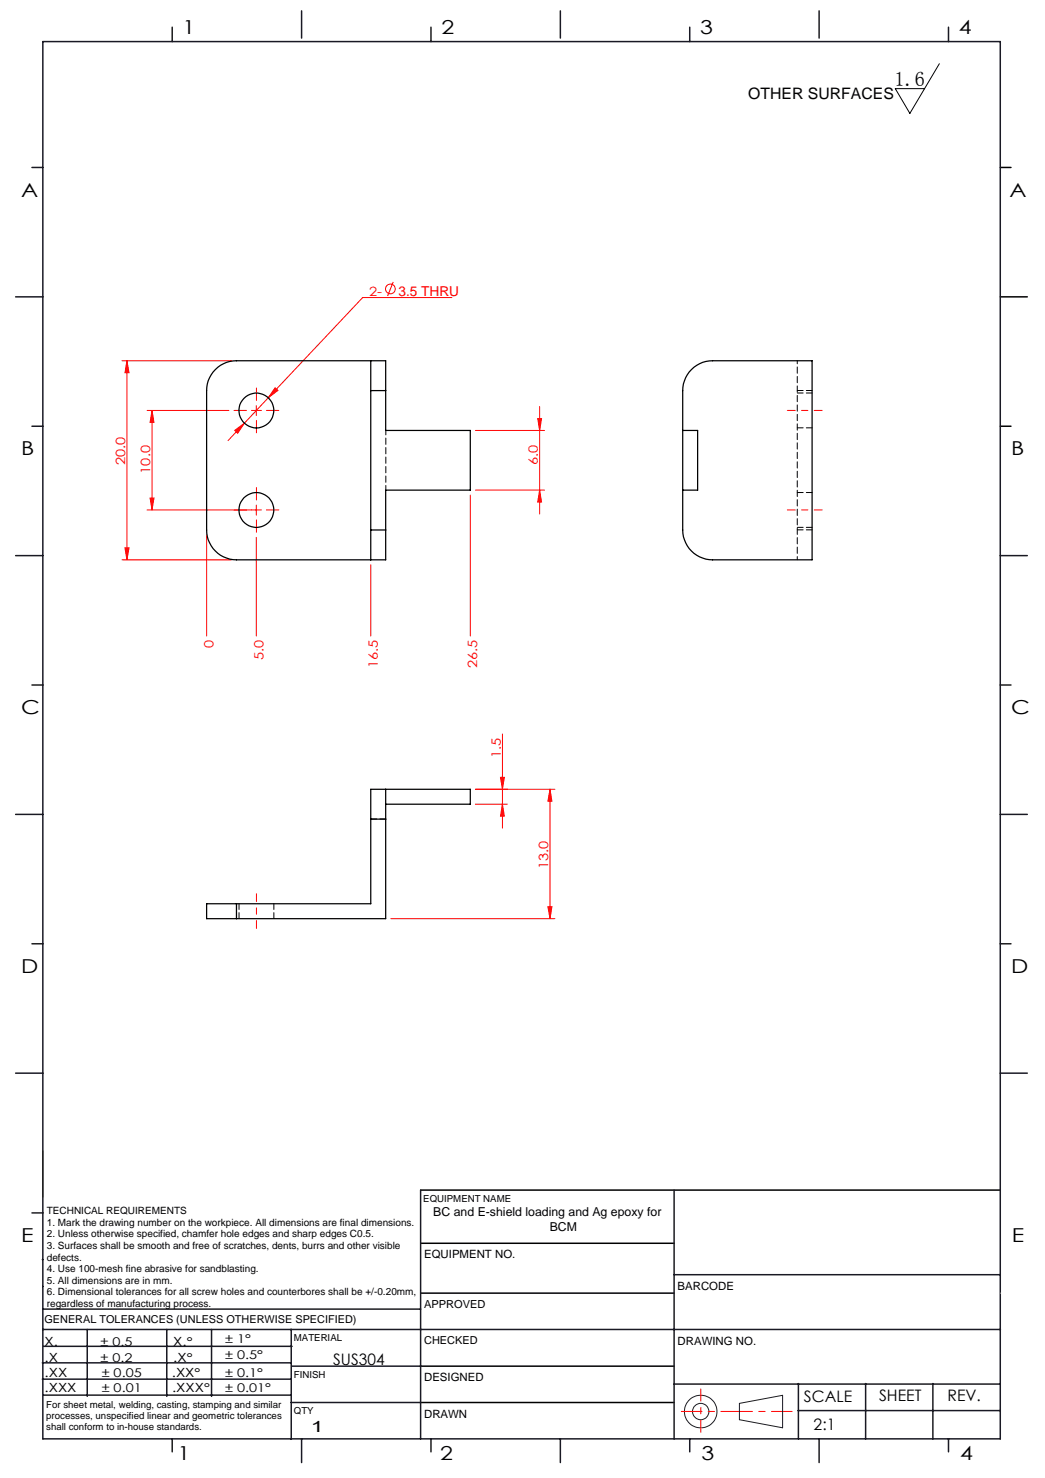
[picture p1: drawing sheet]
<svg xmlns="http://www.w3.org/2000/svg" width="210mm" height="297mm" viewBox="0 0 210 297" stroke-linecap="round" stroke-linejoin="round" font-family="sans-serif">
<defs><g id="words">
<text font-size="4.1" x="179.8" y="17.2">1.6</text>
<g font-size="3.9">
<text x="36.7" y="6.9">1</text>
<text x="88.7" y="6.9">2</text>
<text x="140.7" y="6.9">3</text>
<text x="192.7" y="6.9">4</text>
<text x="4.2" y="39.5">A</text>
<text x="202.9" y="39.5">A</text>
<text x="4.2" y="91.5">B</text>
<text x="203.2" y="91.5">B</text>
<text x="4.2" y="143.5">C</text>
<text x="203.2" y="143.5">C</text>
<text x="4.2" y="195.5">D</text>
<text x="203.2" y="195.5">D</text>
<text x="4.2" y="249.6">E</text>
<text x="203.3" y="249.6">E</text>
<text x="35.7" y="293.4">1</text>
<text x="88.4" y="293.4">2</text>
<text x="141" y="293.4">3</text>
<text x="193" y="293.4">4</text>
</g>
<g font-size="3.2">
<text x="150.4" y="20">OTHER SURFACES</text>
<text x="67" y="274.2">SUS304</text>
<text x="161.6" y="281.7">SCALE</text>
<text x="176.7" y="281.5">SHEET</text>
<text x="190.4" y="281.5">REV.</text>
<text x="62.5" y="287.8">1</text>
<text x="163.5" y="287.4">2:1</text>
</g>
<text font-size="2.7" fill="#f00" x="80.1" y="59.4">3.5 THRU</text>
<g font-size="2.6" fill="#f00">
<text x="74.2" y="59.4">2-</text>
<text x="25.2" y="93.5" transform="rotate(-90 25.2 93.5)">20.0</text>
<text x="30.2" y="95.2" transform="rotate(-90 30.2 95.2)">10.0</text>
<text x="108.1" y="93.5" transform="rotate(-90 108.1 93.5)">6.0</text>
<text x="42.9" y="130.2" transform="rotate(-90 42.9 130.2)">0</text>
<text x="52.9" y="132.7" transform="rotate(-90 52.9 132.7)">5.0</text>
<text x="75.9" y="134.3" transform="rotate(-90 75.9 134.3)">16.5</text>
<text x="95.9" y="134.3" transform="rotate(-90 95.9 134.3)">26.5</text>
<text x="100.6" y="152.4" transform="rotate(-90 100.6 152.4)">1.5</text>
<text x="110.2" y="174.6" transform="rotate(-90 110.2 174.6)">13.0</text>
</g>
<g font-size="2.5">
<text x="87.1" y="244.4">BC and E-shield loading and Ag epoxy for</text>
<text x="110.5" y="247.3">BCM</text>
<text x="8.9" y="273.6">.X</text>
<text x="8.9" y="270.4">X.</text>
<text x="34.8" y="273.7">.X°</text>
<text x="34.8" y="270.5">X.°</text>
<text x="9" y="276.7">.XX</text>
<text x="9" y="279.7">.XXX</text>
<text x="34.5" y="276.7">.XX°</text>
<text x="34.6" y="279.8">.XXX°</text>
</g>
<g font-size="2.4">
<text x="45.2" y="270">± 1°</text>
<text x="20.2" y="270.4">± 0.5</text>
<text x="20.2" y="273.7">± 0.2</text>
<text x="45.2" y="273.2">± 0.5°</text>
<text x="20.4" y="279.7">± 0.01</text>
<text x="20.4" y="276.7">± 0.05</text>
<text x="45.2" y="276.7">± 0.1°</text>
<text x="45.2" y="279.7">± 0.01°</text>
</g>
<g font-size="2.3">
<text x="85.2" y="252.9">EQUIPMENT NO.</text>
<text x="136.2" y="259.2">BARCODE</text>
<text x="136.2" y="270.2">DRAWING NO.</text>
<text x="85.2" y="277.6">DESIGNED</text>
<text x="85.2" y="284.9">DRAWN</text>
</g>
<g font-size="2.2">
<text x="85.2" y="262.8">APPROVED</text>
<text x="8.9" y="265.9">GENERAL TOLERANCES (UNLESS OTHERWISE SPECIFIED)</text>
<text x="85.2" y="270.1">CHECKED</text>
</g>
<g font-size="2">
<text x="9.4" y="244">TECHNICAL REQUIREMENTS</text>
<text x="9.4" y="246.3">1. Mark the drawing number on the workpiece. All dimensions are final dimensions.</text>
<text x="9.4" y="248.6">2. Unless otherwise specified, chamfer hole edges and sharp edges C0.5.</text>
<text x="9.4" y="251">3. Surfaces shall be smooth and free of scratches, dents, burrs and other visible</text>
<text x="9.4" y="253.3">defects.</text>
<text x="9.4" y="255.6">4. Use 100-mesh fine abrasive for sandblasting.</text>
<text x="9.4" y="258">5. All dimensions are in mm.</text>
<text x="9.4" y="260.3">6. Dimensional tolerances for all screw holes and counterbores shall be +/-0.20mm,</text>
<text x="9.4" y="262.6">regardless of manufacturing process.</text>
</g>
<g font-size="1.9">
<text x="85.1" y="241.5">EQUIPMENT NAME</text>
<text x="59.1" y="269.5">MATERIAL</text>
<text x="59.1" y="276.9">FINISH</text>
<text x="9.3" y="282.9">For sheet metal, welding, casting, stamping and similar</text>
<text x="9.3" y="285.2">processes, unspecified linear and geometric tolerances</text>
<text x="9.3" y="287.4">shall conform to in-house standards.</text>
<text x="59.1" y="284.2">QTY</text>
</g>
</g></defs>
<g fill="none" stroke="#f00" stroke-width=".2">
<path d="M79 56.7l-1.1 2.8M90.8 59.8h-17.9l-19 20.1M24.5 72.5h22M25.5 72.5v40M25.5 72.5l.4 2.4h-.8zM53.9 79.9l-8.1 8.6M55.3 77.9l.5 .6-1.9 1.4zM29.6 82.5h16.4M30.6 82.5v20M30.6 82.5l.3 2.4h-.7zM47.2 86.5l1.9-1.4-1.3 2zM50.5 82.5h2"/>
<path d="M51.5 81.5v2M94.5 99.5v28.3M95.5 98.5h13.9M95.5 86.5h13.9M108.1 84.1h.7l-.4 2.4zM108.4 81.7v21.6M108.4 98.5l.4 2.4h-.7zM24.5 112.5h22M25.1 110.1h.8l-.4 2.4zM30.2 100.1h.7l-.3 2.4zM41.5 107.5v20.3M51.5 108v19.8"/>
<path d="M51.5 101.5v2M52.5 102.5h-22.9M74.5 113.5v14.3M95.5 158.6h16M100.6 156.2h.8l-.4 2.4zM101 147.5v18.9M110.5 158.6v26M110.5 158.6l.4 2.4h-.8zM95.5 161.6h6.5M101 161.6l.4 2.4h-.8zM78.5 184.6h33M110.1 182.2h.8l-.4 2.4z"/>
<circle cx="78.5" cy="58" r=".98"/>
</g>
<g fill="none" stroke="#191924" stroke-width=".2">
<path d="M8.6 231.2v9.4M148.6 282l8.7-1.6v6.5l-8.7-1.6z"/>
<circle cx="140.8" cy="283.7" r="3.3"/>
<circle cx="140.8" cy="283.7" r="1.64"/>
</g>
<path d="M188.8 12.8l-6 10-2.9-5h5.9" fill="none" stroke="#000" stroke-width=".2"/>
<path d="M49.5 82.5h-2.5M51.5 80.5v-2.5M51.5 84.5v2.5M53.5 82.5h2.5M49.5 102.5h-2.5M51.5 100.5v-2.5M51.5 104.5v2.5M53.5 102.5h2.5" fill="none" stroke="#f00" stroke-width=".2" stroke-dasharray="15.2 1.3 1.3 1.3"/>
<path d="M165.2 82.5h-7M165.2 102.5h-7M51.5 186.6v-7" fill="none" stroke="#f00" stroke-width=".2" stroke-dasharray="15.2 1.3 1.3 1.3" stroke-dashoffset="13.6"/>
<path d="M201 33.7h2.2M201 59.7h5.4M201 85.7h2.2M84.5 239.1h116.5M84.6 259.9h50.9M84.6 249.8h50.9M84.6 274.5h50.9M84.5 281.8h51" fill="none" stroke="#000" stroke-width=".3"/>
<path d="M136.9 283.6h22.3" fill="none" stroke="#f00" stroke-width=".2" stroke-dasharray="6.3 1.3 1.3 1.3" stroke-dashoffset="2.2"/>
<path d="M140.8 287.8v-8.7" fill="none" stroke="#f00" stroke-width=".2" stroke-dasharray="6.3 1.3 1.3 1.3" stroke-dashoffset="3.9"/>
<g fill="none" stroke="#191924" stroke-width=".3">
<path d="M8.6 8.4h192.4v280.7h-192.4zM34.6 5.5v2.9M60.6 2.2v5.5M86.6 5.5v2.9M112.6 2.2v5.5M138.6 5.5v2.9M164.6 2.2v5.5M190.6 5.5v2.9M6.4 33.7h2.2M3.1 59.7h5.5M6.4 85.7h2.2M3.1 111.7h5.5"/>
<path d="M201 111.7h5.4M6.4 137.7h2.2M201 137.7h2.2M3.1 163.7h5.5M201 163.7h5.4M6.4 189.6h2.2M201 189.6h2.2M3.1 215.6h5.5M201 215.6h5.4M84.5 239.1v50M135.5 239.1v50M6.4 243.7h2.2"/>
<path d="M8.5 253.1h.1M8.6 258.5h.1M135.5 256.1h65.5M8.5 277.1h49.9M8.5 273.9h49.9M8.6 267.2h192.4M8.6 263.1h75.9M8.8 270.5h49.9M17.5 267.2v13.4M33.5 267.2v13.4M42.5 267.2v13.4M58.5 267.2v22"/>
<path d="M58.6 274.5h26M135.5 278.1h65.5M160.4 278v11.1M174 278v11.1M187.5 278v11.1M8.8 280.3h49.7M34.6 289.1v2.6M58.5 281.8h26M60.6 289.1v4.8M86.6 289.1v2.6M112.6 289.1v4.8M138.6 289.1v2.6"/>
<path d="M160.4 283.5h40.5M164.6 289.1v4.8M190.6 289.1v2.6"/>
</g>
<path d="M201 259.9h.1" fill="none" stroke="#c0c0c0" stroke-width=".2"/>
<g fill="#f00">
<path d="M47.2 86.5l.6 .6 1.3-2zM55.3 77.9l-1.4 2 1.9-1.4z"/>
<path d="M25.1 110.1h.8l-.4 2.4zM25.5 72.5l.4 2.4h-.8z"/>
<path d="M108.4 98.5l.4 2.4h-.7zM108.1 84.1h.7l-.4 2.4zM110.1 182.2h.8l-.4 2.4zM110.5 158.6l.4 2.4h-.8zM101 161.6l.4 2.4h-.8zM100.6 156.2h.8l-.4 2.4z"/>
<path d="M30.6 82.5l.3 2.4h-.7zM30.2 100.1h.7l-.3 2.4z"/>
</g>
<g fill="none" stroke="#000" stroke-width=".25">
<path d="M74.5 72.5v6M74.5 78.5h3M74.5 78.5v28M77.5 78.5v-6h-30a6 6 0 0 0-6 6v28a6 6 0 0 0 6 6h30v-6M77.5 78.5v8h17v12h-17v8M139 74.3l1-.9a5.5 5.5 0 0 1 3.2-.9h20v40h-20a6 6 0 0 1-6-6v-28a6.2 6.2 0 0 1 1.8-4.2zM137.2 86.5h3v12h-3M74.5 106.5v6M74.5 106.5h3M77.5 158.6v6M74.5 164.6v17h-27M74.5 164.6h3"/>
<path d="M77.5 161.6h17v-3h-20v6M77.5 164.6v20h-30M47.5 181.6h-6v3h6M47.5 181.6v3"/>
<circle cx="51.5" cy="82.5" r="3.5"/>
<circle cx="51.5" cy="102.5" r="3.5"/>
</g>
<path d="M77.5 98.5v-12" fill="none" stroke="#000" stroke-width=".2" stroke-dasharray="1.3 .6" stroke-dashoffset=".3"/>
<path d="M160.2 112.5v-40" fill="none" stroke="#000" stroke-width=".2" stroke-dasharray="1.3 .6" stroke-dashoffset=".6"/>
<path d="M160.2 78.5h3M163.2 79h-3M160.2 86h3M163.2 99h-3M160.2 106h3M163.2 106.5h-3M74.5 164.6h3M47.5 184.6v-3M48 181.6v3M55 184.6v-3" fill="none" stroke="#000" stroke-width=".2" stroke-dasharray="1.3 .6" stroke-dashoffset=".1"/>
<use href="#words"/>
</svg>
